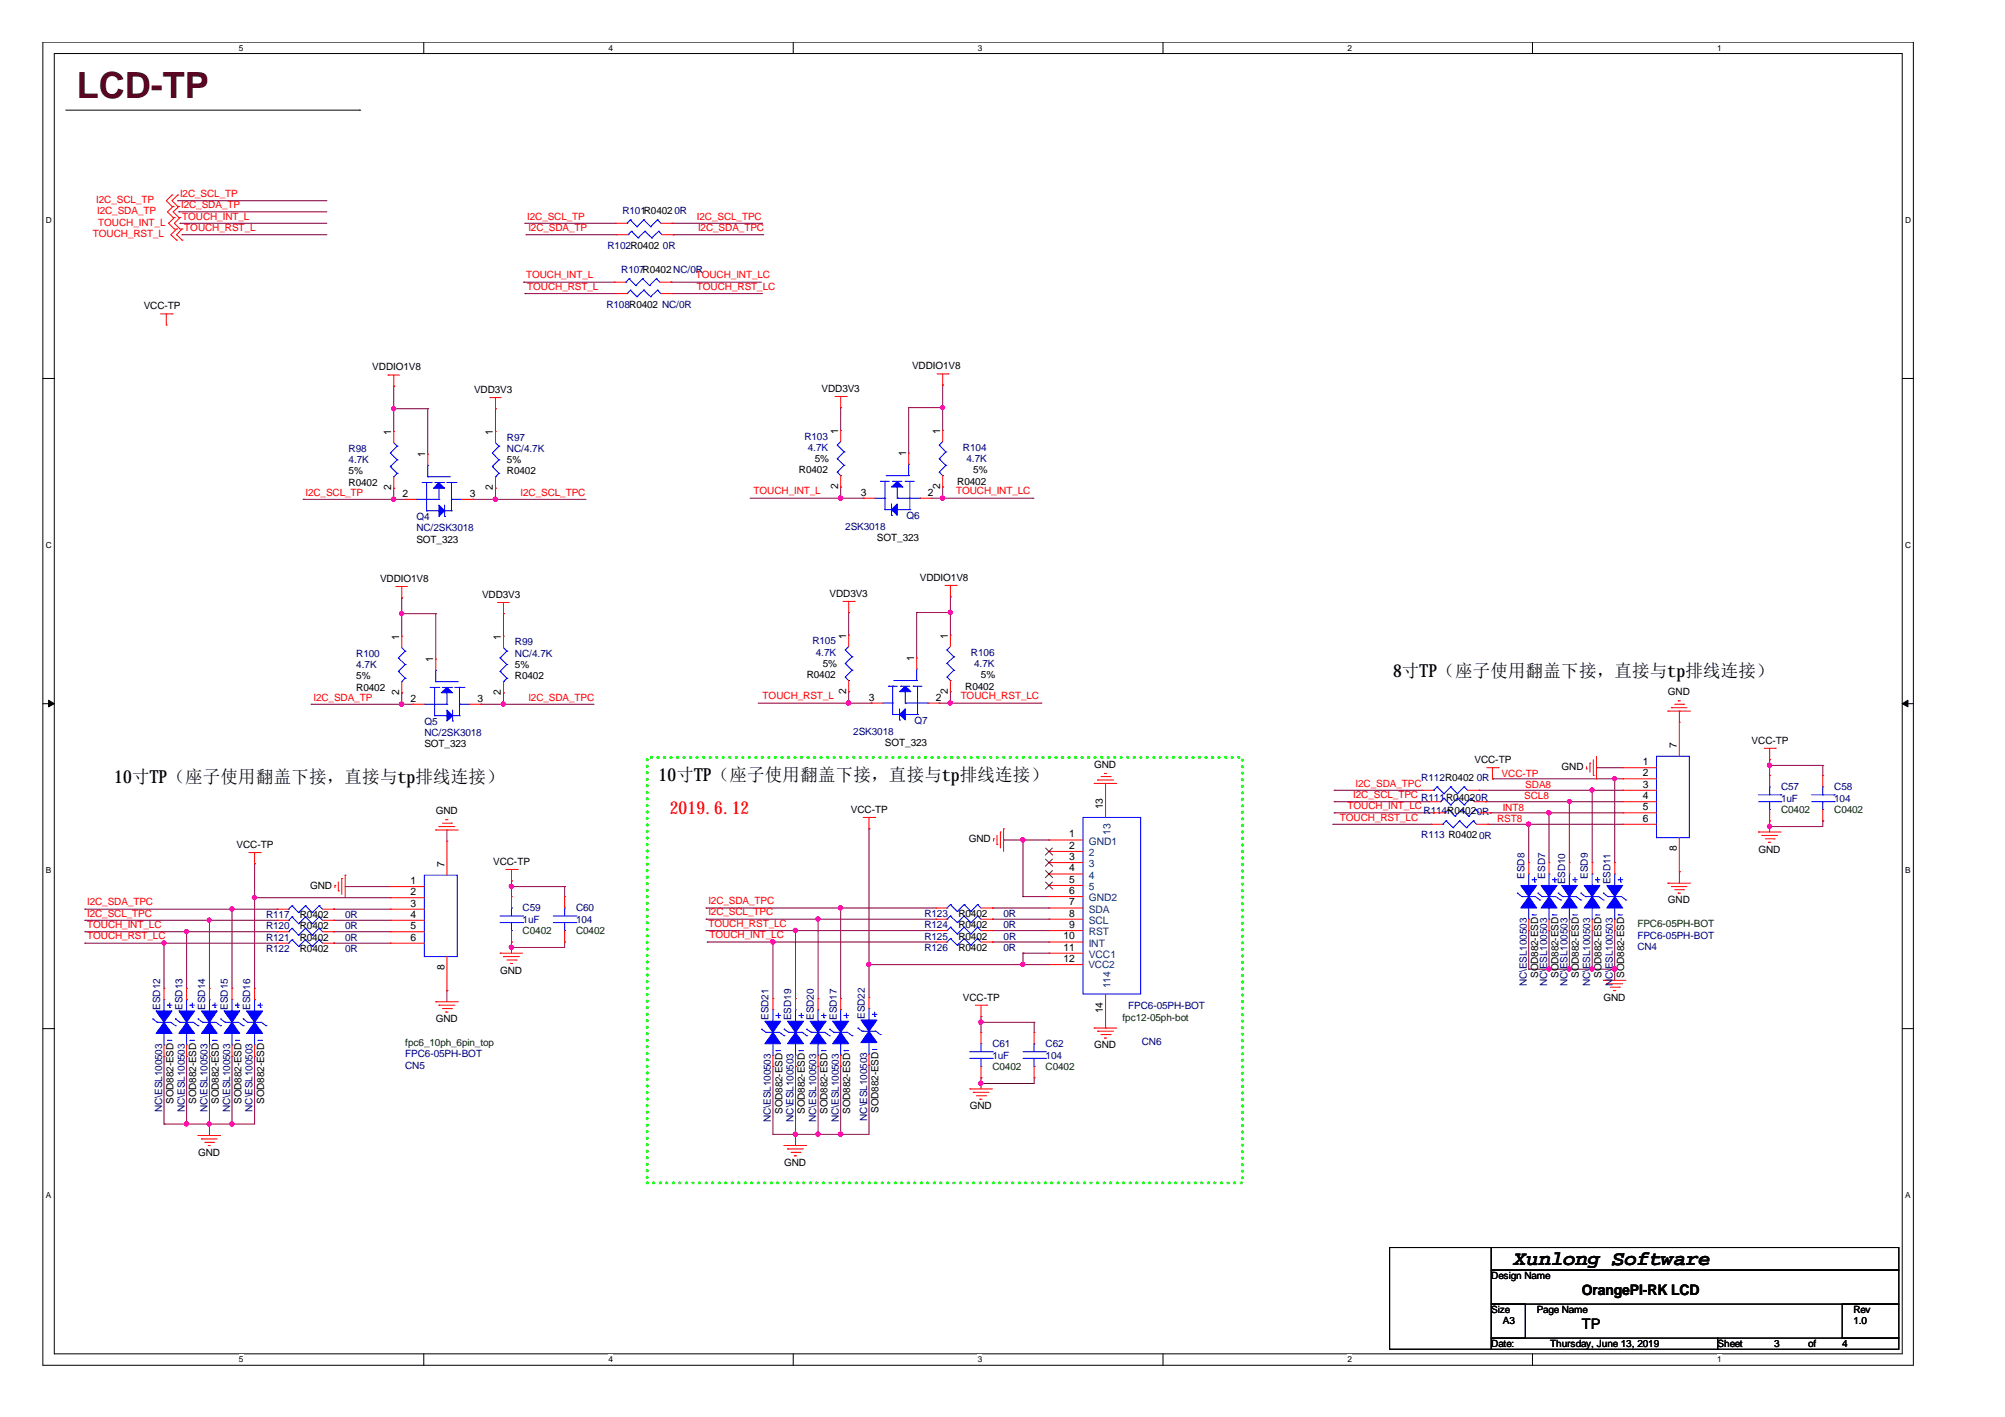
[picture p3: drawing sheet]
<svg xmlns="http://www.w3.org/2000/svg" width="297mm" height="210mm" viewBox="0 0 297 210" stroke-linecap="round" stroke-linejoin="round" font-family="sans-serif">
<defs><g id="words">
<text font-size="5.3" fill="#400000" x="11.4" y="14.5">LCD-TP</text>
<text font-size="3" x="224.3" y="187.4">Xunlong Software</text>
<g font-size="2.7">
<text x="206.4" y="100.3">8寸TP（座子使用翻盖下接，直接与tp排线连接）</text>
<text x="16.9" y="116">10寸TP（座子使用翻盖下接，直接与tp排线连接）</text>
<text x="97.6" y="115.7">10寸TP（座子使用翻盖下接，直接与tp排线连接）</text>
</g>
<text font-size="2.7" fill="#f00" x="99.2" y="120.5">2019.6.12</text>
<g font-size="2.2">
<text x="234.4" y="191.9">OrangePI-RK LCD</text>
<text x="234.4" y="196.8">TP</text>
</g>
<g font-size="1.5" fill="#f00">
<text x="26.7" y="29.2">I2C_SCL_TP</text>
<text x="13.8" y="35.1">TOUCH_RST_L</text>
<text x="14.3" y="30.1">I2C_SCL_TP</text>
<text x="14.4" y="31.8">I2C_SDA_TP</text>
<text x="14.6" y="33.4">TOUCH_INT_L</text>
<text x="26.8" y="30.8">I2C_SDA_TP</text>
<text x="27" y="32.5">TOUCH_INT_L</text>
<text x="27.3" y="34.2">TOUCH_RST_L</text>
<text x="78.1" y="32.5">I2C_SCL_TP</text>
<text x="78.3" y="34.2">I2C_SDA_TP</text>
<text x="103.3" y="32.5">I2C_SCL_TPC</text>
<text x="103.4" y="34.2">I2C_SDA_TPC</text>
<text x="77.9" y="41.2">TOUCH_INT_L</text>
<text x="103.1" y="41.2">TOUCH_INT_LC</text>
<text x="78.1" y="42.9">TOUCH_RST_L</text>
<text x="103.3" y="42.9">TOUCH_RST_LC</text>
<text x="45.3" y="73.4">I2C_SCL_TP</text>
<text x="77.1" y="73.4">I2C_SCL_TPC</text>
<text x="111.6" y="73.3">TOUCH_INT_L</text>
<text x="141.6" y="73.3">TOUCH_INT_LC</text>
<text x="46.4" y="103.8">I2C_SDA_TP</text>
<text x="78.3" y="103.8">I2C_SDA_TPC</text>
<text x="113" y="103.6">TOUCH_RST_L</text>
<text x="142.3" y="103.6">TOUCH_RST_LC</text>
<text x="199.6" y="119.9">TOUCH_INT_LC</text>
<text x="200.5" y="118.2">I2C_SCL_TPC</text>
<text x="200.8" y="116.5">I2C_SDA_TPC</text>
<text x="222.5" y="115">VCC-TP</text>
<text x="225.8" y="118.4">SCL8</text>
<text x="226" y="116.7">SDA8</text>
<text x="198.5" y="121.6">TOUCH_RST_LC</text>
<text x="221.8" y="121.8">RST8</text>
<text x="222.6" y="120.1">INT8</text>
<text x="12.9" y="134.1">I2C_SDA_TPC</text>
<text x="12.9" y="135.8">I2C_SCL_TPC</text>
<text x="12.9" y="137.5">TOUCH_INT_LC</text>
<text x="104.9" y="134">I2C_SDA_TPC</text>
<text x="104.9" y="135.6">I2C_SCL_TPC</text>
<text x="104.9" y="137.3">TOUCH_RST_LC</text>
<text x="12.9" y="139.2">TOUCH_RST_LC</text>
<text x="105.1" y="139">TOUCH_INT_LC</text>
</g>
<g font-size="1.5" fill="#000080">
<text x="92.2" y="31.8">R101R04020R</text>
<text x="90" y="36.9">R102R0402</text>
<text x="92" y="40.5">R107R0402NC/0R</text>
<text x="98.2" y="36.9">0R</text>
<text x="89.8" y="45.6">R108R0402 NC/0R</text>
<text x="75.1" y="65.3">R97</text>
<text x="119.2" y="65.1">R103</text>
<text x="51.6" y="66.9">R98</text>
<text x="51.6" y="68.6">4.7K</text>
<text x="75.1" y="66.9">NC/4.7K</text>
<text x="119.7" y="66.8">4.7K</text>
<text x="142.7" y="66.8">R104</text>
<text x="143.2" y="68.5">4.7K</text>
<text x="61.7" y="77">Q4</text>
<text x="134.3" y="76.8">Q6</text>
<text x="61.7" y="78.7">NC/2SK3018</text>
<text x="125.2" y="78.5">2SK3018</text>
<text x="76.3" y="95.6">R99</text>
<text x="120.4" y="95.4">R105</text>
<text x="52.8" y="97.3">R100</text>
<text x="52.8" y="99">4.7K</text>
<text x="76.3" y="97.3">NC/4.7K</text>
<text x="120.9" y="97.1">4.7K</text>
<text x="143.8" y="97.1">R106</text>
<text x="144.3" y="98.8">4.7K</text>
<text x="62.9" y="107.4">Q5</text>
<text x="135.5" y="107.2">Q7</text>
<text x="62.9" y="109">NC/2SK3018</text>
<text x="126.4" y="108.9">2SK3018</text>
<text x="210.6" y="118.6">R111R04020R</text>
<text x="210.6" y="115.8">R112R0402</text>
<text x="218.8" y="115.8">0R</text>
<text x="263.9" y="117.1">C57</text>
<text x="263.9" y="118.8">1uF</text>
<text x="271.7" y="117.1">C58</text>
<text x="271.7" y="118.8">104</text>
<text x="210.6" y="124.1">R113 R04020R</text>
<text x="210.9" y="120.6">R114R04020R</text>
<text x="225.8" y="130.1" transform="rotate(-90 225.8 130.1)">ESD8</text>
<text x="228.9" y="130.1" transform="rotate(-90 228.9 130.1)">ESD7</text>
<text x="231.9" y="131" transform="rotate(-90 231.9 131)">ESD10</text>
<text x="235.2" y="130.1" transform="rotate(-90 235.2 130.1)">ESD9</text>
<text x="238.6" y="131" transform="rotate(-90 238.6 131)">ESD11</text>
<text x="39.4" y="137.7">R120</text>
<text x="39.4" y="136">R117</text>
<text x="51.1" y="137.7">0R</text>
<text x="51.1" y="136">0R</text>
<text x="77.4" y="135">C59</text>
<text x="77.4" y="136.7">1uF</text>
<text x="85.3" y="135">C60</text>
<text x="85.3" y="136.7">104</text>
<text x="136.9" y="137.5">R124</text>
<text x="136.9" y="135.9">R123</text>
<text x="148.7" y="137.5">0R</text>
<text x="148.7" y="135.9">0R</text>
<text x="39.4" y="141.1">R122</text>
<text x="39.4" y="139.4">R121</text>
<text x="51.1" y="141.1">0R</text>
<text x="51.1" y="139.4">0R</text>
<text x="136.9" y="140.9">R126</text>
<text x="136.9" y="139.2">R125</text>
<text x="148.7" y="140.9">0R</text>
<text x="148.7" y="139.2">0R</text>
<text x="235.6" y="143.6" transform="rotate(-90 235.6 143.6)">ESL100503</text>
<text x="238.9" y="143.6" transform="rotate(-90 238.9 143.6)">ESL100503</text>
<text x="242.6" y="140.7">CN4</text>
<text x="242.6" y="139">FPC6-05PH-BOT</text>
<text x="23.7" y="149.6" transform="rotate(-90 23.7 149.6)">ESD12</text>
<text x="27.1" y="149.6" transform="rotate(-90 27.1 149.6)">ESD13</text>
<text x="30.4" y="149.6" transform="rotate(-90 30.4 149.6)">ESD14</text>
<text x="33.7" y="149.6" transform="rotate(-90 33.7 149.6)">ESD15</text>
<text x="37.1" y="149.6" transform="rotate(-90 37.1 149.6)">ESD16</text>
<text x="167.1" y="149.5">FPC6-05PH-BOT</text>
<text x="226.2" y="146.1" transform="rotate(-90 226.2 146.1)">NC\ESL100503</text>
<text x="229.2" y="146.1" transform="rotate(-90 229.2 146.1)">NC\ESL100503</text>
<text x="232.2" y="146.1" transform="rotate(-90 232.2 146.1)">NC\ESL100503</text>
<text x="235.6" y="146.1" transform="rotate(-90 235.6 146.1)">NC\</text>
<text x="238.9" y="146.1" transform="rotate(-90 238.9 146.1)">NC\</text>
<text x="113.9" y="151.1" transform="rotate(-90 113.9 151.1)">ESD21</text>
<text x="117.2" y="151.1" transform="rotate(-90 117.2 151.1)">ESD19</text>
<text x="120.6" y="151.1" transform="rotate(-90 120.6 151.1)">ESD20</text>
<text x="124" y="151.1" transform="rotate(-90 124 151.1)">ESD17</text>
<text x="128.1" y="150.9" transform="rotate(-90 128.1 150.9)">ESD22</text>
<text x="147" y="155.1">C61</text>
<text x="154.9" y="155.1">C62</text>
<text x="169.2" y="154.8">CN6</text>
<text x="60" y="158.3">CN5</text>
<text x="60" y="156.6">FPC6-05PH-BOT</text>
<text x="147" y="156.8">1uF</text>
<text x="154.9" y="156.8">104</text>
<text x="24" y="164.7" transform="rotate(-90 24 164.7)">NC\ESL100503</text>
<text x="27.4" y="164.7" transform="rotate(-90 27.4 164.7)">NC\ESL100503</text>
<text x="30.7" y="164.7" transform="rotate(-90 30.7 164.7)">NC\ESL100503</text>
<text x="34.1" y="164.7" transform="rotate(-90 34.1 164.7)">NC\ESL100503</text>
<text x="37.4" y="164.7" transform="rotate(-90 37.4 164.7)">NC\ESL100503</text>
<text x="114.2" y="166.2" transform="rotate(-90 114.2 166.2)">NC\ESL100503</text>
<text x="117.6" y="166.2" transform="rotate(-90 117.6 166.2)">NC\ESL100503</text>
<text x="120.9" y="166.2" transform="rotate(-90 120.9 166.2)">NC\ESL100503</text>
<text x="124.3" y="166.2" transform="rotate(-90 124.3 166.2)">NC\ESL100503</text>
<text x="128.5" y="166" transform="rotate(-90 128.5 166)">NC\ESL100503</text>
</g>
<g font-size="1.5">
<text x="21.3" y="45.8">VCC-TP</text>
<text x="55.2" y="54.9">VDDIO1V8</text>
<text x="70.2" y="58.2">VDD3V3</text>
<text x="121.7" y="58.1">VDD3V3</text>
<text x="135.1" y="54.7">VDDIO1V8</text>
<text x="58" y="64.4" transform="rotate(-90 58 64.4)">1</text>
<text x="73" y="64.4" transform="rotate(-90 73 64.4)">1</text>
<text x="124.2" y="64.2" transform="rotate(-90 124.2 64.2)">1</text>
<text x="139.3" y="64.2" transform="rotate(-90 139.3 64.2)">1</text>
<text x="51.6" y="72">R0402</text>
<text x="51.6" y="70.3">5%</text>
<text x="63" y="67.7" transform="rotate(-90 63 67.7)">1</text>
<text x="75.1" y="70.3">R0402</text>
<text x="75.1" y="68.6">5%</text>
<text x="118.4" y="70.1">R0402</text>
<text x="120.7" y="68.5">5%</text>
<text x="134.2" y="67.6" transform="rotate(-90 134.2 67.6)">1</text>
<text x="141.8" y="71.8">R0402</text>
<text x="144.2" y="70.1">5%</text>
<text x="58" y="72.7" transform="rotate(-90 58 72.7)">2</text>
<text x="59.6" y="73.6">2</text>
<text x="69.6" y="73.6">3</text>
<text x="73" y="72.7" transform="rotate(-90 73 72.7)">2</text>
<text x="124.2" y="72.5" transform="rotate(-90 124.2 72.5)">2</text>
<text x="127.6" y="73.4">3</text>
<text x="137.5" y="73.4">2</text>
<text x="139.3" y="72.5" transform="rotate(-90 139.3 72.5)">2</text>
<text x="61.7" y="80.4">SOT_323</text>
<text x="129.9" y="80.2">SOT_323</text>
<text x="56.3" y="86.2">VDDIO1V8</text>
<text x="71.4" y="88.6">VDD3V3</text>
<text x="122.9" y="88.4">VDD3V3</text>
<text x="136.3" y="86.1">VDDIO1V8</text>
<text x="59.1" y="94.8" transform="rotate(-90 59.1 94.8)">1</text>
<text x="74.2" y="94.8" transform="rotate(-90 74.2 94.8)">1</text>
<text x="125.3" y="94.6" transform="rotate(-90 125.3 94.6)">1</text>
<text x="140.4" y="94.6" transform="rotate(-90 140.4 94.6)">1</text>
<text x="52.8" y="100.6">5%</text>
<text x="64.2" y="98.1" transform="rotate(-90 64.2 98.1)">1</text>
<text x="76.3" y="100.6">R0402</text>
<text x="76.3" y="99">5%</text>
<text x="119.5" y="100.5">R0402</text>
<text x="121.9" y="98.8">5%</text>
<text x="135.4" y="97.9" transform="rotate(-90 135.4 97.9)">1</text>
<text x="145.3" y="100.5">5%</text>
<text x="52.8" y="102.3">R0402</text>
<text x="59.1" y="103" transform="rotate(-90 59.1 103)">2</text>
<text x="60.8" y="103.9">2</text>
<text x="70.7" y="103.9">3</text>
<text x="74.2" y="103" transform="rotate(-90 74.2 103)">2</text>
<text x="125.3" y="102.8" transform="rotate(-90 125.3 102.8)">2</text>
<text x="128.7" y="103.8">3</text>
<text x="138.6" y="103.8">2</text>
<text x="140.4" y="102.8" transform="rotate(-90 140.4 102.8)">2</text>
<text x="143" y="102.2">R0402</text>
<text x="247.1" y="103">GND</text>
<text x="62.9" y="110.7">SOT_323</text>
<text x="131.1" y="110.5">SOT_323</text>
<text x="162.1" y="113.7">GND</text>
<text x="218.4" y="113">VCC-TP</text>
<text x="243.4" y="113.3">1</text>
<text x="248.4" y="110.8" transform="rotate(-90 248.4 110.8)">7</text>
<text x="259.5" y="110.2">VCC-TP</text>
<text x="163.4" y="119.9" transform="rotate(-90 163.4 119.9)">13</text>
<text x="231.4" y="114.1">GND</text>
<text x="243.4" y="115">2</text>
<text x="243.4" y="116.7">3</text>
<text x="243.4" y="118.4">4</text>
<text x="35.1" y="125.6">VCC-TP</text>
<text x="64.6" y="120.6">GND</text>
<text x="126.1" y="120.4">VCC-TP</text>
<text x="143.5" y="124.8">GND</text>
<text x="158.4" y="124.1">1</text>
<text x="158.4" y="125.7">2</text>
<text x="243.4" y="120">5</text>
<text x="243.4" y="121.7">6</text>
<text x="45.9" y="131.7">GND</text>
<text x="60.8" y="131">1</text>
<text x="65.8" y="128.5" transform="rotate(-90 65.8 128.5)">7</text>
<text x="73.1" y="128.2">VCC-TP</text>
<text x="158.4" y="127.4">3</text>
<text x="158.4" y="129.1">4</text>
<text x="158.4" y="130.8">5</text>
<text x="248.4" y="126.1" transform="rotate(-90 248.4 126.1)">8</text>
<text x="260.5" y="126.3">GND</text>
<text x="44.4" y="137.7">R0402</text>
<text x="44.4" y="136">R0402</text>
<text x="60.8" y="132.6">2</text>
<text x="60.8" y="134.3">3</text>
<text x="60.8" y="135.9">4</text>
<text x="60.8" y="137.6">5</text>
<text x="142" y="137.5">R0402</text>
<text x="142" y="135.9">R0402</text>
<text x="158.4" y="132.4">6</text>
<text x="158.4" y="134.1">7</text>
<text x="158.4" y="135.8">8</text>
<text x="158.4" y="137.5">9</text>
<text x="247.1" y="133.8">GND</text>
<text x="44.4" y="141.1">R0402</text>
<text x="44.4" y="139.4">R0402</text>
<text x="60.8" y="139.3">6</text>
<text x="65.8" y="143.7" transform="rotate(-90 65.8 143.7)">8</text>
<text x="142" y="140.9">R0402</text>
<text x="142" y="139.2">R0402</text>
<text x="157.6" y="139.2">10</text>
<text x="157.6" y="140.8">11</text>
<text x="157.6" y="142.5">12</text>
<text x="74.1" y="144.2">GND</text>
<text x="142.7" y="148.3">VCC-TP</text>
<text x="227.9" y="144.9" transform="rotate(-90 227.9 144.9)">SOD882-ESD</text>
<text x="230.9" y="144.9" transform="rotate(-90 230.9 144.9)">SOD882-ESD</text>
<text x="233.9" y="144.9" transform="rotate(-90 233.9 144.9)">SOD882-ESD</text>
<text x="237.3" y="144.9" transform="rotate(-90 237.3 144.9)">SOD882-ESD</text>
<text x="237.5" y="148.3">GND</text>
<text x="240.6" y="144.9" transform="rotate(-90 240.6 144.9)">SOD882-ESD</text>
<text x="64.6" y="151.4">GND</text>
<text x="162.1" y="155.3">GND</text>
<text x="163.4" y="150.1" transform="rotate(-90 163.4 150.1)">14</text>
<text x="25.7" y="163.5" transform="rotate(-90 25.7 163.5)">SOD882-ESD</text>
<text x="29" y="163.5" transform="rotate(-90 29 163.5)">SOD882-ESD</text>
<text x="32.4" y="163.5" transform="rotate(-90 32.4 163.5)">SOD882-ESD</text>
<text x="35.8" y="163.5" transform="rotate(-90 35.8 163.5)">SOD882-ESD</text>
<text x="39.1" y="163.5" transform="rotate(-90 39.1 163.5)">SOD882-ESD</text>
<text x="115.9" y="165" transform="rotate(-90 115.9 165)">SOD882-ESD</text>
<text x="119.3" y="165" transform="rotate(-90 119.3 165)">SOD882-ESD</text>
<text x="122.6" y="165" transform="rotate(-90 122.6 165)">SOD882-ESD</text>
<text x="125.9" y="165" transform="rotate(-90 125.9 165)">SOD882-ESD</text>
<text x="130.1" y="164.9" transform="rotate(-90 130.1 164.9)">SOD882-ESD</text>
<text x="143.7" y="164.4">GND</text>
<text x="29.3" y="171.2">GND</text>
<text x="116.2" y="172.7">GND</text>
<text x="220.9" y="189.5">Design Name</text>
<text x="220.9" y="194.5">Size</text>
<text x="222.6" y="196.2">A3</text>
<text x="227.7" y="194.5">Page Name</text>
<text x="274.6" y="196.2">1.0</text>
<text x="274.6" y="194.5">Rev</text>
<text x="220.9" y="199.6">Date:</text>
<text x="229.7" y="199.6">Thursday, June 13, 2019</text>
<text x="254.5" y="199.6">Sheet</text>
<text x="262.8" y="199.6">3</text>
<text x="267.9" y="199.6">of</text>
<text x="272.9" y="199.6">4</text>
</g>
<g font-size="1.5" fill="#004080">
<text x="161.3" y="125.2">GND1</text>
<text x="164.5" y="123.6" transform="rotate(-90 164.5 123.6)">13</text>
<text x="161.3" y="126.8">2</text>
<text x="161.3" y="128.5">3</text>
<text x="161.3" y="130.2">4</text>
<text x="161.3" y="131.9">5</text>
<text x="161.3" y="133.5">GND2</text>
<text x="161.3" y="135.2">SDA</text>
<text x="161.3" y="136.9">SCL</text>
<text x="161.2" y="143.4">VCC2</text>
<text x="161.3" y="138.6">RST</text>
<text x="161.3" y="140.3">INT</text>
<text x="161.3" y="141.9">VCC1</text>
<text x="164.5" y="146.4" transform="rotate(-90 164.5 146.4)">114</text>
</g>
<g font-size="1.5" fill="#004000">
<text x="263.9" y="120.4">C0402</text>
<text x="271.7" y="120.4">C0402</text>
<text x="242.6" y="137.3">FPC6-05PH-BOT</text>
<text x="77.4" y="138.4">C0402</text>
<text x="85.3" y="138.4">C0402</text>
<text x="60" y="155">fpc6_10ph_6pin_top</text>
<text x="166.3" y="151.3">fpc12-05ph-bot</text>
<text x="147" y="158.5">C0402</text>
<text x="154.9" y="158.5">C0402</text>
</g>
<g font-size="1.2">
<text x="35.4" y="7.5">5</text>
<text x="90.1" y="7.5">4</text>
<text x="144.9" y="7.5">3</text>
<text x="199.6" y="7.5">2</text>
<text x="254.4" y="7.5">1</text>
<text x="6.8" y="33.1">D</text>
<text x="282.2" y="33.1">D</text>
<text x="6.8" y="81.2">C</text>
<text x="282.2" y="81.2">C</text>
<text x="6.8" y="129.4">B</text>
<text x="282.2" y="129.4">B</text>
<text x="6.8" y="177.5">A</text>
<text x="282.2" y="177.5">A</text>
<text x="35.4" y="201.8">5</text>
<text x="90.1" y="201.8">4</text>
<text x="144.9" y="201.8">3</text>
<text x="199.6" y="201.8">2</text>
<text x="254.4" y="201.8">1</text>
</g>
</g></defs>
<path d="M6.3 6.2h277.2v196h-277.2zM8 7.9h273.8v192.6h-273.8z" fill="none" stroke="#000" stroke-width=".15"/>
<g fill="#fff">
<path d="M35.4 6.4h.6v1.4h-.6z"/>
<path d="M35.4 200.7h.6v1.4h-.6z"/>
</g>
<path d="M62.8 6.2v1.7M62.8 200.5v1.7" fill="none" stroke="#000" stroke-width=".15"/>
<g fill="#fff">
<path d="M90.1 6.4h.7v1.4h-.7z"/>
<path d="M90.1 200.7h.7v1.4h-.7z"/>
</g>
<path d="M117.5 6.2v1.7M117.5 200.5v1.7" fill="none" stroke="#000" stroke-width=".15"/>
<g fill="#fff">
<path d="M144.9 6.4h.6v1.4h-.6z"/>
<path d="M144.9 200.7h.6v1.4h-.6z"/>
</g>
<path d="M172.3 6.2v1.7M172.3 200.5v1.7" fill="none" stroke="#000" stroke-width=".15"/>
<g fill="#fff">
<path d="M199.6 6.4h.7v1.4h-.7z"/>
<path d="M199.6 200.7h.7v1.4h-.7z"/>
</g>
<path d="M227 6.2v1.7M227 200.5v1.7" fill="none" stroke="#000" stroke-width=".15"/>
<g fill="#fff">
<path d="M254.4 6.4h.6v1.4h-.6z"/>
<path d="M254.4 200.7h.6v1.4h-.6z"/>
<path d="M6.8 31.9h.8v1.4h-.8z"/>
<path d="M282.2 31.9h.9v1.4h-.9z"/>
<path d="M6.8 80.1h.8v1.4h-.8z"/>
<path d="M282.2 80.1h.9v1.4h-.9z"/>
</g>
<path d="M6.3 56.1h1.7M281.8 56.1h1.7" fill="none" stroke="#000" stroke-width=".15"/>
<g fill="#fff">
<path d="M6.8 128.2h.7v1.4h-.7z"/>
<path d="M282.2 128.2h.8v1.4h-.8z"/>
</g>
<path d="M6.3 104.2h1.7M281.8 104.2h1.7" fill="none" stroke="#000" stroke-width=".15"/>
<g fill="#000" stroke="#000" stroke-width=".15">
<path d="M7.2 103.7l.8 .5-.8 .5z" fill-rule="evenodd"/>
<path d="M281.8 104.2l.9-.5v1z" fill-rule="evenodd"/>
</g>
<g fill="#fff">
<path d="M6.8 176.4h.7v1.4h-.7z"/>
<path d="M282.2 176.4h.8v1.4h-.8z"/>
</g>
<path d="M9.7 16.3h43.6M53.3 16.3h.1M6.3 152.4h1.7M281.8 152.4h1.7M205.9 184.8h15v15.1h-15zM220.9 184.8h60.4v3.3h-60.4zM220.9 188.1h60.4v5.1h-60.4zM220.9 193.2h5.1v5h-5.1zM220.9 198.2h33.6v1.7h-33.6zM254.5 198.2h26.8v1.7h-26.8zM272.9 193.2h8.4v5h-8.4z" fill="none" stroke="#000" stroke-width=".15"/>
<path d="M95.9 112.2h88.2v63h-88.2z" fill="none" stroke="#0f0" stroke-width=".47" stroke-dasharray="0 .9"/>
<g fill="none" stroke="#800040" stroke-width=".15">
<path d="M26.3 29.7h.1M26.3 29.7h22.1M26.5 31.4h.1M26.5 31.4h21.9M26.7 33.1h.1M26.7 33.1h21.7M27 34.8h.1M27 34.8h21.4M77.8 33.1h.1M77.8 33.1h13.4M77.9 34.8h.1M77.9 34.8h13.5"/>
<path d="M99.6 33.1h.1M99.6 33.1h13.4M99.7 34.8h.1M99.7 34.8h13.5M58.3 57.2h.1M58.3 57.2v6.7M77.6 41.8h.1M77.6 41.8h13.4M77.8 43.5h.1M77.8 43.5h13.4M99.4 41.8h.1M99.4 41.8h13.4"/>
<path d="M99.6 43.5h.1M99.6 43.5h13.4M139.7 57h.1M139.7 57v6.8M44.9 74h.1M44.9 74h15.1M58.3 72.3h.1M58.3 74h.1M58.3 60.6h.1M58.3 72.3v1.7M58.3 60.6h5.1M63.4 60.6h.1"/>
<path d="M63.4 60.6v6.7M70.1 74h.1M70.1 74h16.7M73.4 74h.1M73.4 60.6h.1M73.4 72.3h.1M73.4 60.6v3.3M73.4 72.3v1.7M111.1 73.8h16.8M124.5 73.8h.1M124.5 60.4h.1M124.5 72.2h.1"/>
<path d="M124.5 60.4v3.4M124.5 72.2v1.6M127.9 73.8h.1M134.6 60.4h.1M134.6 60.4v6.7M134.6 60.4h5.1M138 73.8h15M139.7 72.2h.1M139.7 73.8h.1M139.7 60.4h.1M139.7 72.2v1.6M153 73.8h.1"/>
<path d="M59.5 88.6h.1M59.5 90.9h.1M59.5 88.6v5.6M59.5 90.9h5.1M64.6 90.9h.1M64.6 90.9v6.7M74.6 90.9h.1M74.6 90.9v3.3M125.7 90.7h.1M125.7 90.7v3.4M135.8 90.7h.1M135.8 90.7v6.8"/>
<path d="M135.8 90.7h5M140.8 88.4h.1M140.8 90.7h.1M140.8 88.4v5.7M46.1 104.3h.1M46.1 104.3h15.1M59.5 102.6h.1M59.5 104.3h.1M59.5 102.6v1.7M71.2 104.3h.1M71.2 104.3h16.8M74.6 104.3h.1"/>
<path d="M74.6 102.6h.1M74.6 102.6v1.7M112.3 104.2h16.8M125.7 104.2h.1M125.7 102.5h.1M125.7 102.5v1.7M129.1 104.2h.1M139.1 104.2h15.1M140.8 102.5h.1M140.8 104.2h.1M140.8 102.5v1.7M154.2 104.2h.1"/>
<path d="M197.7 117.1h.1M197.7 118.8h.1M197.7 117.1h13M197.7 118.8h14M219.1 117.1h.1M219.1 117.1h21.3M220.1 118.8h.1M220.1 118.8h20.3M221.1 115.4h.1M221.1 115.4h19.3M232.5 118.8h.1M232.5 118.8v9"/>
<path d="M235.9 117.1h.1M235.9 117.1v10.7M236.5 113.7h.1M236.5 113.7h3.9M239.2 115.4h.1M239.2 115.4v12.4M248.8 105.3h.1M248.8 105.3v1.7M262.2 112.5h.1M262.2 113.4h.1M262.2 112.5v2.4M262.2 113.4h7.8"/>
<path d="M270 113.4h.1M270 113.4v1.5M12.6 134.7h.1M12.6 136.3h.1M12.6 138h.1M12.6 139.7h.1M12.6 134.7h28.5M12.6 136.3h28.5M12.6 138h28.5M12.6 139.7h28.5M24.3 139.7h.1M24.3 139.7v6.7"/>
<path d="M27.6 138h.1M27.6 138v8.4M31 136.3h.1M31 136.3v10.1M34.4 134.7h.1M34.4 134.7v11.7M37.7 127.9h.1M37.7 133h.1M37.7 127.9v18.5M37.7 133h20.1M49.4 134.7h.1M49.4 136.3h.1"/>
<path d="M49.4 138h.1M49.4 139.7h.1M49.4 134.7h8.4M49.4 136.3h8.4M49.4 138h8.4M49.4 139.7h8.4M51.1 131.3h.1M51.1 131.3h6.7M66.2 123h.1M66.2 123v1.6M75.8 130.5h.1M75.8 131.3h.1"/>
<path d="M75.8 139.5h.1M75.8 130.5v2.3M75.8 139.5v1.7M75.8 131.3h7.9M83.7 131.3h.1M83.7 139.5h.1M83.7 131.3v1.5M83.7 139.5v.8h-7.9M104.6 134.5h.1M104.6 136.2h.1M104.6 137.9h.1M104.6 134.5h34"/>
<path d="M104.6 136.2h34M104.6 137.9h34M104.8 139.5h.1M104.8 139.5h33.8M114.5 139.5h.1M114.5 139.5v8.4M117.9 137.9h.1M117.9 137.9v10M121.2 136.2h.1M121.2 136.2v11.7M124.5 134.5h.1M124.5 134.5v13.4"/>
<path d="M128.7 122.8h.1M128.7 122.8v25M147 134.5h.1M147 136.2h.1M147 137.9h.1M147 139.5h.1M147 134.5h8.4M147 136.2h8.4M147 137.9h8.4M147 139.5h8.4M148.7 124.4h.1M148.7 124.4h6.7"/>
<path d="M151.6 124.4h.1M151.6 132.8h.1M151.6 124.4v8.4M151.6 132.8h3.8M197.5 122.1h.1M197.5 122.1h14.5M197.7 120.4h.1M197.7 120.4h14.7M220.4 122.1h.1M220.4 122.1h20M220.8 120.4h.1M220.8 120.4h19.6"/>
<path d="M226.5 122.1h.1M226.5 137.9h.1M226.5 122.1v5.7M226.5 137.9v5.7M229.5 120.4h.1M229.5 137.9h.1M229.5 120.4v7.4M229.5 137.9v5.7M232.5 137.9h.1M232.5 137.9v5.7M235.9 137.9h.1M235.9 137.9v5.7"/>
<path d="M239.2 137.9h.1M239.2 137.9v7.3M248.8 129.1h.1M248.8 129.1v1.7M262.2 121.6h.1M262.2 122.4h.1M262.2 121.6v1.6M270 121.6h.1M270 121.6v.8h-7.8M24.3 156.5h.1M24.3 156.5v10M27.6 156.5h.1"/>
<path d="M27.6 156.5v10M31 156.5h.1M31 156.5v11.7M34.4 156.5h.1M34.4 156.5v10M37.7 156.5h.1M37.7 156.5v10h-13.4M66.2 146.7h.1M66.2 146.7v1.7M75.8 140.3h.1M114.5 158h.1M114.5 158v10"/>
<path d="M117.9 158h.1M117.9 158v11.7M121.2 158h.1M121.2 158v10M124.5 158h.1M124.5 158v10M128.7 142.9h.1M128.7 157.8h.1M128.7 157.8v10.2h-14.2M128.7 142.9h26.7M145.3 150.6h.1M145.3 151.4h.1"/>
<path d="M145.3 159.7h.1M145.3 150.6v2.3M145.3 159.7v1.6M145.3 151.4h7.9M151.6 141.2h.1M151.6 142.9h.1M151.6 141.2h3.8M151.6 141.2v1.7M153.2 151.4h.1M153.2 159.7h.1M153.2 151.4v1.5M153.2 159.7v.8h-7.9"/>
<path d="M226.5 143.6h.1M226.5 143.6h12.7M229.5 143.6h.1M232.5 143.6h.1M235.9 143.6h.1M239.2 143.6h.1M24.3 166.5h.1M27.6 166.5h.1M31 166.5h.1M34.4 166.5h.1M114.5 168h.1M117.9 168h.1"/>
<path d="M121.2 168h.1M124.5 168h.1M145.3 160.5h.1"/>
</g>
<g fill="#f0f" stroke="#f0f" stroke-width=".15">
<circle cx="58.3" cy="73.9" r=".32"/>
<circle cx="73.4" cy="73.9" r=".32"/>
<circle cx="58.3" cy="60.5" r=".31"/>
<circle cx="59.5" cy="104.3" r=".32"/>
<circle cx="74.6" cy="104.3" r=".32"/>
<circle cx="59.5" cy="90.9" r=".32"/>
<circle cx="139.6" cy="60.4" r=".31"/>
<circle cx="139.6" cy="73.8" r=".32"/>
<circle cx="124.5" cy="73.8" r=".32"/>
<circle cx="140.8" cy="104.1" r=".32"/>
<circle cx="125.7" cy="104.1" r=".32"/>
<circle cx="140.8" cy="90.7" r=".32"/>
<circle cx="239.2" cy="143.5" r=".32"/>
<circle cx="235.9" cy="143.5" r=".32"/>
<circle cx="232.5" cy="143.5" r=".31"/>
<circle cx="229.5" cy="143.5" r=".32"/>
<circle cx="235.9" cy="117" r=".32"/>
<circle cx="262.1" cy="113.4" r=".32"/>
<circle cx="262.1" cy="122.4" r=".32"/>
<circle cx="239.2" cy="115.3" r=".32"/>
<circle cx="232.5" cy="118.7" r=".3"/>
<circle cx="226.5" cy="122.1" r=".32"/>
<circle cx="229.5" cy="120.4" r=".32"/>
<circle cx="75.8" cy="131.3" r=".31"/>
<circle cx="75.8" cy="140.3" r=".32"/>
<circle cx="37.7" cy="133" r=".32"/>
<circle cx="34.4" cy="134.6" r=".32"/>
<circle cx="31" cy="136.3" r=".31"/>
<circle cx="27.6" cy="138" r=".32"/>
<circle cx="24.3" cy="139.7" r=".31"/>
<circle cx="31" cy="166.5" r=".31"/>
<circle cx="34.4" cy="166.5" r=".32"/>
<circle cx="27.6" cy="166.5" r=".32"/>
<circle cx="124.5" cy="134.5" r=".32"/>
<circle cx="121.2" cy="136.1" r=".32"/>
<circle cx="117.8" cy="137.8" r=".32"/>
<circle cx="114.5" cy="139.5" r=".32"/>
<circle cx="151.5" cy="142.9" r=".32"/>
<circle cx="128.7" cy="142.9" r=".32"/>
<circle cx="117.8" cy="168" r=".32"/>
<circle cx="124.5" cy="168" r=".32"/>
<circle cx="121.2" cy="168" r=".32"/>
<circle cx="151.5" cy="124.4" r=".32"/>
<circle cx="145.3" cy="151.4" r=".32"/>
<circle cx="145.3" cy="160.5" r=".32"/>
</g>
<g fill="none" stroke="#f00" stroke-width=".15">
<path d="M25.5 30.6h.1M25.5 28.9h.1M25.5 28.9l-.9 .8 .9 .9M25.7 32.2h.1M25.7 30.6h.1M25.7 30.6l-.9 .8 .9 .8M25.8 33.9h.1M25.8 32.2h.1M25.8 32.2l-.8 .9 .8 .8M26.2 35.6h.1M26.2 33.9h.1M26.2 33.9l-.9 .9 .9 .8"/>
<path d="M26.3 30.6h.1M26.3 28.9h.1M26.3 28.9l-.8 .8 .8 .9M26.5 32.2h.1M26.5 30.6h.1M26.5 30.6l-.8 .8 .8 .8M26.7 33.9h.1M26.7 32.2h.1M26.7 32.2l-.9 .9 .9 .8M27 35.6h.1M27 33.9h.1M27 33.9l-.8 .9 .8 .8"/>
<path d="M91.2 33.1h.1M91.2 33.1h1.7M91.4 34.8h.1M91.4 34.8h1.6M97.9 33.1h1.7M98.1 34.8h1.6M99.6 33.1h.1M99.7 34.8h.1M23.8 46.5h1.7M24.6 48.1h.1M24.6 46.5v1.6M25.5 46.5h.1"/>
<path d="M57.5 55.6h.1M57.5 55.6h1.7M58.3 57.2h.1M58.3 55.6v1.6M72.6 58.9h.1M72.6 58.9h1.7M73.4 58.9v1.7M91 41.8h.1M91 41.8h1.7M91.2 43.5h.1M91.2 43.5h1.7M97.7 41.8h1.7"/>
<path d="M97.9 43.5h1.7M99.4 41.8h.1M99.6 43.5h.1M123.7 58.7h1.7M124.5 58.7v1.7M125.4 58.7h.1M138.8 55.4h1.7M139.7 57h.1M139.7 55.4v1.6M140.5 55.4h.1M58.3 63.9h.1M58.3 72.3h.1"/>
<path d="M58.3 63.9v1.7M58.3 70.6v1.7M60 74h.1M60 74h1.7M63.4 67.3h.1M63.4 67.3v1.6M68.4 74h1.7M70.1 74h.1M73.4 60.6h.1M73.4 63.9h.1M73.4 72.3h.1M73.4 63.9v1.7"/>
<path d="M73.4 70.6v1.7M124.5 60.4h.1M124.5 63.8h.1M124.5 72.2h.1M124.5 63.8v1.6M124.5 70.5v1.7M127.9 73.8h.1M127.9 73.8h1.7M134.6 67.1h.1M134.6 67.1v1.7M136.3 73.8h1.7M138 73.8h.1"/>
<path d="M139.7 63.8h.1M139.7 72.2h.1M139.7 63.8v1.6M139.7 70.5v1.7M58.7 86.9h.1M58.7 86.9h1.7M59.5 88.6h.1M59.5 94.2h.1M59.5 86.9v1.7M59.5 94.2v1.7M64.6 97.6h.1M64.6 97.6v1.7"/>
<path d="M73.7 89.3h.1M73.7 89.3h1.7M74.6 90.9h.1M74.6 94.2h.1M74.6 89.3v1.6M74.6 94.2v1.7M124.9 89.1h1.7M125.7 90.7h.1M125.7 94.1h.1M125.7 89.1v1.6M125.7 94.1v1.7M126.6 89.1h.1"/>
<path d="M135.8 97.5h.1M135.8 97.5v1.6M140 86.7h1.6M140.8 88.4h.1M140.8 94.1h.1M140.8 86.7v1.7M140.8 94.1v1.7M141.6 86.7h.1M59.5 102.6h.1M59.5 101v1.6M61.2 104.3h.1M61.2 104.3h1.7"/>
<path d="M69.6 104.3h1.6M71.2 104.3h.1M74.6 102.6h.1M74.6 101v1.6M125.7 102.5h.1M125.7 100.8v1.7M129.1 104.2h.1M129.1 104.2h1.7M137.5 104.2h1.6M139.1 104.2h.1M140.8 102.5h.1M140.8 100.8v1.7"/>
<path d="M162.1 116h.1M162.1 116h3.3M162.6 115.5h.1M162.6 115.5h2.4M163.1 115h1.4M163.6 114.6h.1M163.6 114.6h.4M163.8 116h.1M163.8 116v5.1M164.5 115h.1M210.7 117.1h.1M210.7 117.1h1.7"/>
<path d="M211.7 118.8h.1M211.7 118.8h1.7M217.4 117.1h1.7M218.4 118.8h1.7M219.1 117.1h.1M220.1 118.8h.1M220.3 113.7h1.7M221.1 115.4h.1M221.1 113.7v1.7M222 113.7h.1M235 113.9h.1M235 113.6v.3"/>
<path d="M235.5 113h.1M235.5 113v1.4M236.1 114.9h.1M236.1 112.5v2.4M236.5 115.4h.1M236.5 112v3.4M240.4 113.7h.1M240.4 115.4h.1M240.4 117.1h.1M240.4 118.8h.1M240.4 113.7h5M240.4 118.8h5"/>
<path d="M240.4 115.4h5M240.4 117.1h5M247.1 105.3h.1M247.1 105.3h3.3M247.6 104.8h.1M247.6 104.8h2.3M248.1 104.3h1.3M248.6 103.8h.1M248.6 103.8h.4M248.8 107h.1M248.8 107v5M249.4 104.3h.1"/>
<path d="M261.4 110.8h1.6M262.2 112.5h.1M262.2 114.9h.1M262.2 110.8v1.7M262.2 114.9v1.7M262.2 119.9v1.7M263 110.8h.1M270 114.9h.1M270 114.9v1.7M270 119.9v1.7M36.9 126.3h1.7M37.7 127.9h.1"/>
<path d="M37.7 126.3v1.6M38.6 126.3h.1M41.1 139.7h.1M41.1 136.3h.1M41.1 138h.1M41.1 134.7h.1M41.1 134.7h1.7M41.1 136.3h1.7M41.1 138h1.7M41.1 139.7h1.7M47.8 134.7h1.6M47.8 136.3h1.6"/>
<path d="M47.8 138h1.6M47.8 139.7h1.6M49.4 139.7h.1M49.4 136.3h.1M49.4 138h.1M49.4 134.7h.1M49.6 131.2h.1M49.6 131.2v.3M50.1 132h.1M50.1 130.7v1.3M50.6 130.1h.1M50.6 130.1v2.4"/>
<path d="M51.1 129.6h.1M51.1 129.6v3.4M57.8 131.3h.1M57.8 133h.1M57.8 134.7h.1M57.8 136.3h.1M57.8 138h.1M57.8 139.7h.1M57.8 131.3h5.1M57.8 133h5.1M57.8 134.7h5.1M57.8 136.3h5.1"/>
<path d="M57.8 138h5.1M57.8 139.7h5.1M64.6 123h.1M64.6 123h3.3M65 122.4h.1M65 122.4h2.4M65.5 121.9h1.4M66 121.4h.1M66 121.4h.4M66.2 124.6h.1M66.2 124.6v5M66.9 121.9h.1"/>
<path d="M74.9 128.8h1.7M75.8 130.5h.1M75.8 132.8h.1M75.8 139.5h.1M75.8 128.8v1.7M75.8 132.8v1.7M75.8 137.9v1.6M76.6 128.8h.1M83.7 132.8h.1M83.7 139.5h.1M83.7 132.8v1.7M83.7 137.9v1.6"/>
<path d="M127.9 121.1h1.7M128.7 122.8h.1M128.7 121.1v1.7M129.6 121.1h.1M138.6 139.5h.1M138.6 136.2h.1M138.6 134.5h.1M138.6 137.9h.1M138.6 139.5h1.7M138.6 134.5h1.7M138.6 136.2h1.7M138.6 137.9h1.7"/>
<path d="M145.3 139.5h1.7M145.3 134.5h1.7M145.3 136.2h1.7M145.3 137.9h1.7M147 139.5h.1M147 136.2h.1M147 134.5h.1M147 137.9h.1M147.2 124.3h.1M147.2 124.3v.3M147.7 125.1h.1M147.7 123.8v1.3"/>
<path d="M148.2 123.2h.1M148.2 123.2v2.4M148.7 122.8h.1M148.7 122.8v3.3M155.4 124.4h.1M155.4 126.1h.1M155.4 127.8h.1M155.4 129.5h.1M155.4 131.2h.1M155.4 132.8h.1M155.4 134.5h.1M155.4 136.2h.1"/>
<path d="M155.4 137.9h.1M155.4 139.5h.1M155.4 139.5h5M155.4 124.4h5M155.4 126.1h5M155.4 127.8h5M155.4 129.5h5M155.4 131.2h5M155.4 132.8h5M155.4 134.5h5M155.4 136.2h5M155.4 137.9h5"/>
<path d="M212 122.1h.1M212 122.1h1.7M212.4 120.4h.1M212.4 120.4h1.7M218.8 122.1h1.6M219.1 120.4h1.7M220.4 122.1h.1M220.8 120.4h.1M226.5 137.9h.1M226.5 127.8h.1M226.5 127.8v1.7M226.5 136.2v1.7"/>
<path d="M229.5 137.9h.1M229.5 127.8h.1M229.5 127.8v1.7M229.5 136.2v1.7M232.5 137.9h.1M232.5 127.8h.1M232.5 127.8v1.7M232.5 136.2v1.7M235.9 137.9h.1M235.9 127.8h.1M235.9 127.8v1.7M235.9 136.2v1.7"/>
<path d="M239.2 137.9h.1M239.2 127.8h.1M239.2 127.8v1.7M239.2 136.2v1.7M240.4 120.4h.1M240.4 122.1h.1M240.4 122.1h5M240.4 120.4h5M247.1 130.8h.1M247.1 130.8h3.3M247.6 131.3h.1M247.6 131.3h2.3"/>
<path d="M248.1 131.8h1.3M248.6 132.3h.1M248.6 132.3h.4M248.8 129.1h.1M248.8 124.1v5M249.4 131.8h.1M260.5 123.2h.1M260.5 123.2h3.4M261 123.8h.1M261 123.8h2.4M261.5 124.3h1.3M262 124.8h.1"/>
<path d="M262 124.8h.3M262.2 121.6h.1M262.8 124.3h.1M270 121.6h.1M24.3 156.5h.1M24.3 146.4h.1M24.3 146.4v1.7M24.3 154.8v1.7M27.6 156.5h.1M27.6 146.4h.1M27.6 146.4v1.7M27.6 154.8v1.7"/>
<path d="M31 156.5h.1M31 146.4h.1M31 146.4v1.7M31 154.8v1.7M34.4 156.5h.1M34.4 146.4h.1M34.4 146.4v1.7M34.4 154.8v1.7M37.7 156.5h.1M37.7 146.4h.1M37.7 146.4v1.7M37.7 154.8v1.7"/>
<path d="M64.6 148.4h.1M64.6 148.4h3.3M65 148.9h.1M65 148.9h2.4M65.5 149.4h1.4M66 149.9h.1M66 149.9h.4M66.2 146.7h.1M66.2 141.7v5M66.9 149.4h.1M74.1 141.2h.1M74.1 141.2h3.3"/>
<path d="M74.6 141.7h.1M74.6 141.7h2.4M75.1 142.2h1.4M75.6 142.7h.1M75.6 142.7h.3M76.5 142.2h.1M114.5 158h.1M114.5 147.9h.1M114.5 147.9v1.7M114.5 156.3v1.7M117.9 158h.1M117.9 147.9h.1"/>
<path d="M117.9 147.9v1.7M117.9 156.3v1.7M121.2 158h.1M121.2 147.9h.1M121.2 147.9v1.7M121.2 156.3v1.7M124.5 158h.1M124.5 147.9h.1M124.5 147.9v1.7M124.5 156.3v1.7M128.7 157.8h.1M128.7 147.8h.1"/>
<path d="M128.7 147.8v1.6M128.7 156.1v1.7M144.5 148.9h1.7M145.3 150.6h.1M145.3 152.9h.1M145.3 159.7h.1M145.3 148.9v1.7M145.3 152.9v1.7M145.3 158v1.7M146.2 148.9h.1M153.2 152.9h.1M153.2 159.7h.1"/>
<path d="M153.2 152.9v1.7M153.2 158v1.7M155.4 141.2h.1M155.4 142.9h.1M155.4 141.2h5M155.4 142.9h5M162.1 152.3h.1M162.1 152.3h3.3M162.6 152.8h.1M162.6 152.8h2.4M163.1 153.3h1.4M163.6 153.8h.1"/>
<path d="M163.6 153.8h.4M163.8 152.3h.1M163.8 147.2v5.1M164.5 153.3h.1M237.5 145.2h.1M237.5 145.2h3.4M238 145.7h.1M238 145.7h2.4M238.5 146.2h1.4M239.1 146.7h.1M239.1 146.7h.3M239.9 146.2h.1"/>
<path d="M29.3 168.2h.1M29.3 168.2h3.4M29.8 168.7h.1M29.8 168.7h2.4M30.4 169.2h1.3M30.9 169.7h.1M30.9 169.7h.3M31.7 169.2h.1M116.2 169.7h.1M116.2 169.7h3.3M116.7 170.2h.1M116.7 170.2h2.3"/>
<path d="M117.2 170.7h1.3M117.7 171.2h.1M117.7 171.2h.3M118.5 170.7h.1M143.7 161.3h.1M143.7 161.3h3.3M144.2 161.8h.1M144.2 161.8h2.3M144.7 162.3h1.3M145.2 162.8h.1M145.2 162.8h.3M146 162.3h.1"/>
</g>
<g fill="none" stroke="#00f" stroke-width=".15">
<path d="M92.9 33.1h.1M93 34.8h.1M93.4 32.6h.1M93.4 32.6l1 1M93.4 32.6l-.5 .5M93.6 34.3h.1M93.6 34.3l.9 .9M93.6 34.3l-.6 .5M94.4 33.6h.1M94.5 35.2h.1M95.4 32.6h.1M95.4 32.6l1 1"/>
<path d="M95.4 32.6l-1 1M95.5 34.3h.1M95.5 34.3l1.1 .9M95.5 34.3l-1 .9M96.4 33.6h.1M96.6 35.2h.1M97.4 32.6h.1M97.4 32.6l.5 .5M97.4 32.6l-1 1M97.6 34.3h.1M97.6 34.3l.5 .5M97.6 34.3l-1 .9"/>
<path d="M92.7 41.8h.1M92.9 43.5h.1M93.2 41.3h.1M93.2 41.3l1 1M93.2 41.3l-.5 .5M93.4 43h.1M93.4 43l1 1M93.4 43l-.5 .5M94.2 42.3h.1M94.4 44h.1M95.2 41.3h.1M95.2 41.3l1 1"/>
<path d="M95.2 41.3l-1 1M95.4 43h.1M95.4 43l1 1M95.4 43l-1 1M96.2 42.3h.1M96.4 44h.1M97.2 41.3h.1M97.2 41.3l.5 .5M97.2 41.3l-1 1M97.4 43h.1M97.4 43l.5 .5M97.4 43l-1 1"/>
<path d="M57.8 67.1h.1M57.8 69.1h.1M57.8 67.1l1 1M57.8 69.1l1 1M58.3 70.6h.1M58.3 65.6l.5 .5M58.8 66.1h.1M58.8 68.1h.1M58.8 70.1h.1M58.8 66.1l-1 1M58.8 68.1l-1 1M58.8 70.1l-.5 .5"/>
<path d="M61.7 74h.1M61.7 74h3.3M62.5 71.5h1.4M63.2 75.7h.1M63.2 71.5v4.2M63.2 75.7h1.8M63.4 70.6h.1M63.4 68.9h.1M63.4 70.6h3.3M63.4 68.9v1.7M63.9 71.5h.1M64.4 71.5h1.3"/>
<path d="M65 75.7h.1M65 74h.1M65 72.3v1.7M65.7 71.5h.1M65.9 76.5h.1M65.9 74.8v1.7M65.9 75.7h1M66.2 71.5h1.4M66.9 75.7h.1M66.9 71.5h.1M66.9 74h.1M66.9 71.5v4.2"/>
<path d="M66.9 74h1.5M67.6 71.5h.1M72.9 67.1h.1M72.9 69.1h.1M72.9 67.1l1 1M72.9 69.1l1 1M73.4 70.6h.1M73.4 65.6l.5 .5M73.9 66.1h.1M73.9 68.1h.1M73.9 70.1h.1M73.9 66.1l-1 1"/>
<path d="M73.9 68.1l-1 1M73.9 70.1l-.5 .5M124 65.9h.1M124 68h.1M124 69.9h.1M124 65.9l1.1 1M124 68l1.1 .9M124 69.9l.5 .6M124.5 70.5h.1M124.5 65.4l-.5 .5M125.1 66.9h.1M125.1 68.9h.1"/>
<path d="M125.1 66.9l-1.1 1.1M125.1 68.9l-1.1 1M129.6 73.8h1.5M130.4 71.3h.1M130.4 71.3h1.3M131.1 75.5h.1M131.1 71.3h.1M131.1 73.8h.1M131.1 75.5h1M131.1 71.3v4.2M131.3 70.5h3.3M132.1 76.3h.1"/>
<path d="M132.1 74.6v1.7M132.2 71.3h.1M132.2 71.3h1.4M132.9 75.5h.1M132.9 73.8h.1M132.9 75.5h1.9M132.9 73.8h3.4M132.9 72.2v1.6M134.1 71.3h.1M134.1 71.3h1.4M134.6 70.5h.1M134.6 68.8h.1"/>
<path d="M134.6 68.8v1.7M134.8 75.5h.1M134.8 71.3v4.2M136.3 73.8h.1M139.1 65.9h.1M139.1 68h.1M139.1 69.9h.1M139.1 65.9l1 1M139.1 68l1 .9M139.1 69.9l.6 .6M139.7 70.5h.1M139.7 65.4l-.6 .5"/>
<path d="M140.1 66.9h.1M140.1 68.9h.1M140.1 66.9l-1 1.1M140.1 68.9l-1 1M59 97.5h.1M59 99.5h.1M59 97.5l1 .9M59 99.5l1 1M59.5 95.9l.5 .5M60 96.4h.1M60 98.4h.1M60 96.4l-1 1.1"/>
<path d="M60 98.4l-1 1.1M64.6 99.3h.1M64.6 99.3v1.7M74.1 97.5h.1M74.1 99.5h.1M74.1 97.5l1 .9M74.1 99.5l1 1M74.6 95.9l.5 .5M75.1 96.4h.1M75.1 98.4h.1M75.1 96.4l-1 1.1M75.1 98.4l-1 1.1"/>
<path d="M125.2 96.3h.1M125.2 98.3h.1M125.2 96.3l1 1M125.2 98.3l1 1M125.7 95.8l-.5 .5M126.2 97.3h.1M126.2 99.3h.1M126.2 97.3l-1 1M126.2 99.3l-1 1M135.8 99.1h.1M135.8 99.1v1.7M140.3 96.3h.1"/>
<path d="M140.3 98.3h.1M140.3 96.3l1 1M140.3 98.3l1 1M140.8 95.8l-.5 .5M141.3 97.3h.1M141.3 99.3h.1M141.3 97.3l-1 1M141.3 99.3l-1 1M59.5 101h.1M60 100.5h.1M60 100.5l-.5 .5M62.9 104.3h.1"/>
<path d="M62.9 104.3h3.3M63.7 101.8h1.3M64.4 106h.1M64.4 101.8v4.2M64.4 106h1.8M64.6 101h.1M64.6 101h3.3M65 101.8h.1M65.5 101.8h1.4M66.2 106h.1M66.2 104.3h.1M66.2 102.6v1.7"/>
<path d="M66.9 101.8h.1M67.1 106.8h.1M67.1 105.2v1.6M67.1 106h1M67.4 101.8h1.3M68.1 106h.1M68.1 101.8h.1M68.1 104.3h.1M68.1 101.8v4.2M68.1 104.3h1.5M68.7 101.8h.1M74.6 101h.1"/>
<path d="M75.1 100.5h.1M75.1 100.5l-.5 .5M125.2 100.3h.1M125.2 100.3l.5 .5M125.7 100.8h.1M130.8 104.2h1.4M131.6 101.7h.1M131.6 101.7h1.3M132.2 105.8h.1M132.2 101.7h.1M132.2 104.2h.1M132.2 105.8h1.1"/>
<path d="M132.2 101.7v4.1M132.4 100.8h3.4M133.3 106.7h.1M133.3 105v1.7M133.4 101.7h.1M133.4 101.7h1.4M134.1 105.8h.1M134.1 104.2h.1M134.1 105.8h1.8M134.1 104.2h3.4M134.1 102.5v1.7M135.3 101.7h.1"/>
<path d="M135.3 101.7h1.3M135.8 100.8h.1M135.9 105.8h.1M135.9 101.7v4.1M137.5 104.2h.1M140.3 100.3h.1M140.3 100.3l.5 .5M140.8 100.8h.1M212.4 117.1h.1M212.9 116.6h.1M212.9 116.6l1 1M212.9 116.6l-.5 .5"/>
<path d="M213.4 118.8h.1M213.9 118.3h.1M213.9 117.6h.1M213.9 118.3l1 .9M213.9 118.3l-.5 .5M214.6 119.9h.1M214.6 119.9l1 1M214.6 119.9l-.5 .5M214.9 119.2h.1M214.9 116.6h.1M214.9 116.6l1 1M214.9 116.6l-1 1"/>
<path d="M215.9 118.3h.1M215.9 117.6h.1M215.9 118.3l1 .9M215.9 118.3l-1 .9M216.6 119.9h.1M216.6 119.9l1 1M216.6 119.9l-1 1M216.9 119.2h.1M216.9 116.6h.1M216.9 116.6l.5 .5M216.9 116.6l-1 1M217.9 118.3h.1"/>
<path d="M217.9 118.3l.5 .5M217.9 118.3l-1 .9M218.6 119.9h.1M218.6 119.9l.5 .5M218.6 119.9l-1 1M245.4 112h4.9v12.1h-4.9zM260.5 117.7h3.4M260.5 118.8h3.4M262.2 116.6h.1M262.2 119.9h.1M262.2 116.6v1.1M262.2 118.8v1.1"/>
<path d="M263.9 117.7h.1M263.9 118.8h.1M268.4 117.7h3.3M268.4 118.8h3.3M270 116.6h.1M270 119.9h.1M270 116.6v1.1M270 118.8v1.1M271.7 117.7h.1M271.7 118.8h.1M42.8 139.7h.1M42.8 136.3h.1"/>
<path d="M42.8 138h.1M42.8 134.7h.1M43.3 139.2h.1M43.3 135.8h.1M43.3 137.5h.1M43.3 134.2h.1M43.3 139.2l.9 1M43.3 139.2l-.5 .5M43.3 135.8l.9 1M43.3 135.8l-.5 .5M43.3 137.5l.9 1M43.3 137.5l-.5 .5"/>
<path d="M43.3 134.2l.9 1M43.3 134.2l-.5 .5M44.2 136.8h.1M44.2 138.5h.1M44.2 135.2h.1M45.3 139.2h.1M45.3 135.8h.1M45.3 137.5h.1M45.3 134.2h.1M45.3 139.2l1 1M45.3 139.2l-1.1 1M45.3 135.8l1 1"/>
<path d="M45.3 135.8l-1.1 1M45.3 137.5l1 1M45.3 137.5l-1.1 1M45.3 134.2l1 1M45.3 134.2l-1.1 1M46.3 136.8h.1M46.3 138.5h.1M46.3 135.2h.1M47.3 139.2h.1M47.3 135.8h.1M47.3 137.5h.1M47.3 134.2h.1"/>
<path d="M47.3 139.2l.5 .5M47.3 139.2l-1 1M47.3 135.8l.5 .5M47.3 135.8l-1 1M47.3 137.5l.5 .5M47.3 137.5l-1 1M47.3 134.2l.5 .5M47.3 134.2l-1 1M62.9 129.6h4.8v12.1h-4.8zM74.1 135.7h3.3M74.1 136.7h3.3M75.8 134.5h.1"/>
<path d="M75.8 137.9h.1M75.8 134.5v1.2M75.8 136.7v1.2M77.4 135.7h.1M77.4 136.7h.1M82 135.7h3.3M82 136.7h3.3M83.7 134.5h.1M83.7 137.9h.1M83.7 134.5v1.2M83.7 136.7v1.2M85.3 135.7h.1"/>
<path d="M85.3 136.7h.1M140.3 139.5h.1M140.3 136.2h.1M140.3 134.5h.1M140.3 137.9h.1M140.8 139h.1M140.8 135.7h.1M140.8 134h.1M140.8 137.3h.1M140.8 139l1 1M140.8 139l-.5 .5M140.8 135.7l1 1"/>
<path d="M140.8 135.7l-.5 .5M140.8 134l1 1M140.8 134l-.5 .5M140.8 137.3l1 1.1M140.8 137.3l-.5 .6M141.8 136.7h.1M141.8 135h.1M141.8 138.4h.1M142.8 139h.1M142.8 135.7h.1M142.8 134h.1M142.8 137.3h.1"/>
<path d="M142.8 139l1 1M142.8 139l-1 1M142.8 135.7l1 1M142.8 135.7l-1 1M142.8 134l1 1M142.8 134l-1 1M142.8 137.3l1 1.1M142.8 137.3l-1 1.1M143.8 136.7h.1M143.8 135h.1M143.8 138.4h.1M144.8 139h.1"/>
<path d="M144.8 135.7h.1M144.8 134h.1M144.8 137.3h.1M144.8 139l.5 .5M144.8 139l-1 1M144.8 135.7l.5 .5M144.8 135.7l-1 1M144.8 134l.5 .5M144.8 134l-1 1M144.8 137.3l.5 .6M144.8 137.3l-1 1.1M160.4 121.1h8.6v26.1h-8.6z"/>
<path d="M213.7 122.1h.1M214.1 120.4h.1M214.2 121.6h.1M214.2 121.6l1.1 1M214.2 121.6l-.5 .5M215.3 122.6h.1M215.6 120.9h.1M216.2 121.6h.1M216.2 121.6l1.1 1M216.2 121.6l-.9 1M217.3 122.6h.1M217.6 120.9h.1"/>
<path d="M218.3 121.6h.1M218.3 121.6l.5 .5M218.3 121.6l-1 1M224.8 132.3h.1M224.8 132.3l.7 .5M225.5 132.8h.1M225.5 132.8h2l.6 .5M225.6 131.3h1.7M226.5 129.5h.1M226.5 136.2h.1M226.5 129.5v1.7M226.5 134.5v1.7"/>
<path d="M227 130.3h.1M227 135.5h.1M227 130.3h.7M227 135.5h.7M227.3 131.3h.1M227.3 130.7h.1M227.3 130v.7M227.8 132.3h.1M227.8 132.3l.7 .5M228.1 133.3h.1M228.5 132.8h.1M228.5 132.8h2l.7 .5"/>
<path d="M228.6 131.3h1.7M229.5 129.5h.1M229.5 136.2h.1M229.5 129.5v1.7M229.5 134.5v1.7M230 130.3h.1M230 135.5h.1M230 130.3h.7M230 135.5h.7M230.3 131.3h.1M230.3 130.7h.1M230.3 130v.7"/>
<path d="M230.8 132.3h.1M230.8 132.3l.7 .5M231.2 133.3h.1M231.5 132.8h.1M231.5 132.8h2l.7 .5M231.7 131.3h1.6M232.5 129.5h.1M232.5 136.2h.1M232.5 129.5v1.7M232.5 134.5v1.7M233 130.3h.1M233 135.5h.1"/>
<path d="M233 130.3h.7M233 135.5h.7M233.3 131.3h.1M233.3 130.7h.1M233.3 130v.7M234.2 132.3h.1M234.2 133.3h.1M234.2 132.3l.7 .5M234.9 132.8h.1M234.9 132.8h2l.6 .5M235 131.3h1.7M235.9 129.5h.1"/>
<path d="M235.9 136.2h.1M235.9 129.5v1.7M235.9 134.5v1.7M236.4 130.3h.1M236.4 135.5h.1M236.4 130.3h.6M236.4 135.5h.6M236.7 131.3h.1M236.7 130.7h.1M236.7 130v.7M237.5 133.3h.1M237.5 132.3h.1"/>
<path d="M237.5 132.3l.7 .5M238.2 132.8h.1M238.2 132.8h2l.7 .5M238.4 131.3h1.7M239.2 129.5h.1M239.2 136.2h.1M239.2 129.5v1.7M239.2 134.5v1.7M239.7 130.3h.1M239.7 135.5h.1M239.7 130.3h.7M239.7 135.5h.7"/>
<path d="M240.1 131.3h.1M240.1 130.7h.1M240.1 130v.7M240.9 133.3h.1M22.6 150.9h.1M22.6 150.9l.7 .5M23.3 151.4h.1M23.3 151.4h2l.7 .5M23.5 149.9h1.6M24.3 148.1h.1M24.3 154.8h.1M24.3 148.1v1.6"/>
<path d="M24.3 153.1v1.7M24.8 148.9h.1M24.8 154.1h.1M24.8 148.9h.7M24.8 154.1h.7M25.1 149.9h.1M25.1 149.2h.1M25.1 148.6v.6M26 151.9h.1M26 150.9h.1M26 150.9l.7 .5M26.7 151.4h.1"/>
<path d="M26.7 151.4h2l.6 .5M26.8 149.9h1.7M27.6 148.1h.1M27.6 154.8h.1M27.6 148.1v1.6M27.6 153.1v1.7M28.2 148.9h.1M28.2 154.1h.1M28.2 148.9h.6M28.2 154.1h.6M28.5 149.9h.1M28.5 149.2h.1"/>
<path d="M28.5 148.6v.6M29.3 150.9h.1M29.3 151.9h.1M29.3 150.9l.7 .5M30 151.4h.1M30 151.4h2l.7 .5M30.2 149.9h1.6M31 148.1h.1M31 154.8h.1M31 148.1v1.6M31 153.1v1.7M31.5 148.9h.1"/>
<path d="M31.5 154.1h.1M31.5 148.9h.7M31.5 154.1h.7M31.8 149.9h.1M31.8 149.2h.1M31.8 148.6v.6M32.7 151.9h.1M32.7 150.9h.1M32.7 150.9l.7 .5M33.4 151.4h.1M33.4 151.4h1.9l.7 .5M33.5 149.9h1.7"/>
<path d="M34.4 148.1h.1M34.4 154.8h.1M34.4 148.1v1.6M34.4 153.1v1.7M34.9 148.9h.1M34.9 154.1h.1M34.9 148.9h.6M34.9 154.1h.6M35.2 149.9h.1M35.2 149.2h.1M35.2 148.6v.6M36 150.9h.1"/>
<path d="M36 151.9h.1M36 150.9l.7 .5M36.7 151.4h.1M36.7 151.4h2l.7 .5M36.9 149.9h1.7M37.7 148.1h.1M37.7 154.8h.1M37.7 148.1v1.6M37.7 153.1v1.7M38.2 148.9h.1M38.2 154.1h.1M38.2 148.9h.7"/>
<path d="M38.2 154.1h.7M38.6 149.9h.1M38.6 149.2h.1M38.6 148.6v.6M39.4 151.9h.1M44.2 140.2h.1M46.3 140.2h.1M112.8 152.5h.1M112.8 152.5l.7 .4M113.5 152.9h.1M113.5 152.9h2l.7 .5M113.7 151.4h1.6"/>
<path d="M114.5 149.6h.1M114.5 156.3h.1M114.5 149.6v1.7M114.5 154.6v1.7M115 150.4h.1M115 155.6h.1M115 150.4h.7M115 155.6h.7M115.3 151.4h.1M115.3 150.8h.1M115.3 150.1v.7M116.2 153.4h.1"/>
<path d="M116.2 152.5h.1M116.2 152.5l.6 .4M116.8 152.9h.1M116.8 152.9h2.1l.6 .5M117 151.4h1.7M117.9 149.6h.1M117.9 156.3h.1M117.9 149.6v1.7M117.9 154.6v1.7M118.4 150.4h.1M118.4 155.6h.1M118.4 150.4h.6"/>
<path d="M118.4 155.6h.6M118.7 151.4h.1M118.7 150.8h.1M118.7 150.1v.7M119.5 153.4h.1M119.5 152.5h.1M119.5 152.5l.7 .4M120.2 152.9h.1M120.2 152.9h2l.7 .5M120.4 151.4h1.6M121.2 149.6h.1M121.2 156.3h.1"/>
<path d="M121.2 149.6v1.7M121.2 154.6v1.7M121.7 150.4h.1M121.7 155.6h.1M121.7 150.4h.7M121.7 155.6h.7M122 151.4h.1M122 150.8h.1M122 150.1v.7M122.9 152.5h.1M122.9 153.4h.1M122.9 152.5l.6 .4"/>
<path d="M123.5 152.9h.1M123.5 152.9h2.1l.6 .5M123.7 151.4h1.7M124.5 149.6h.1M124.5 156.3h.1M124.5 149.6v1.7M124.5 154.6v1.7M125.1 150.4h.1M125.1 155.6h.1M125.1 150.4h.6M125.1 155.6h.6M125.4 151.4h.1"/>
<path d="M125.4 150.8h.1M125.4 150.1v.7M126.2 153.4h.1M127.1 152.3h.1M127.1 152.3l.6 .5M127.7 152.8h.1M127.7 152.8h2.1l.6 .5M127.9 151.3h1.7M128.7 149.4h.1M128.7 156.1h.1M128.7 149.4v1.7M128.7 154.4v1.7"/>
<path d="M129.2 150.3h.1M129.2 155.5h.1M129.2 150.3h.7M129.2 155.5h.7M129.6 151.3h.1M129.6 150.6h.1M129.6 149.9v.7M130.4 153.3h.1M141.8 140h.1M143.7 155.8h3.3M143.7 156.8h3.3M143.8 140h.1"/>
<path d="M145.3 154.6h.1M145.3 158h.1M145.3 154.6v1.2M145.3 156.8v1.2M147 155.8h.1M147 156.8h.1M151.6 155.8h3.3M151.6 156.8h3.3M153.2 154.6h.1M153.2 158h.1M153.2 154.6v1.2M153.2 156.8v1.2"/>
<path d="M154.9 155.8h.1M154.9 156.8h.1"/>
</g>
<path d="M154.9 125.6l1.1 1.1M154.9 127.3l1.1 1M154.9 129l1.1 1M154.9 130.7l1.1 1M155.9 125.6l-1 1.1M155.9 127.3l-1 1M155.9 129l-1 1M155.9 130.7l-1 1" fill="none" stroke="#804000" stroke-width=".15"/>
<g fill="#00f" stroke="#00f" stroke-width=".15">
<path d="M113.3 151.3h2.4l-1.2 1.6z" fill-rule="evenodd"/>
<path d="M114.5 152.9l1.2 1.7h-2.4z" fill-rule="evenodd"/>
<path d="M36.5 149.7h2.4l-1.2 1.7z" fill-rule="evenodd"/>
<path d="M37.7 151.4l1.2 1.7h-2.4z" fill-rule="evenodd"/>
<path d="M228.3 131.2h2.4l-1.2 1.6z" fill-rule="evenodd"/>
<path d="M229.5 132.8l1.2 1.7h-2.4z" fill-rule="evenodd"/>
<path d="M225.3 131.2h2.4l-1.2 1.6z" fill-rule="evenodd"/>
<path d="M226.5 132.8l1.2 1.7h-2.4z" fill-rule="evenodd"/>
<path d="M65.4 102.6l.8-.8 .9 .8z" fill-rule="evenodd"/>
<path d="M66.2 105.2l.9 .8-.9 .8z" fill-rule="evenodd"/>
<path d="M234.7 131.2h2.3l-1.1 1.6z" fill-rule="evenodd"/>
<path d="M235.9 132.8l1.1 1.7h-2.3z" fill-rule="evenodd"/>
<path d="M23.1 149.7h2.4l-1.2 1.7z" fill-rule="evenodd"/>
<path d="M24.3 151.4l1.2 1.7h-2.4z" fill-rule="evenodd"/>
<path d="M231.4 131.2h2.3l-1.2 1.6z" fill-rule="evenodd"/>
<path d="M232.5 132.8l1.2 1.7h-2.3z" fill-rule="evenodd"/>
<path d="M29.8 149.7h2.4l-1.2 1.7z" fill-rule="evenodd"/>
<path d="M31 151.4l1.2 1.7h-2.4z" fill-rule="evenodd"/>
<path d="M133.3 102.5l.8-.8 .9 .8z" fill-rule="evenodd"/>
<path d="M134.1 105v1.7l-.8-.9z" fill-rule="evenodd"/>
<path d="M26.5 149.7h2.3l-1.2 1.7z" fill-rule="evenodd"/>
<path d="M27.6 151.4l1.2 1.7h-2.3z" fill-rule="evenodd"/>
<path d="M238 131.2h2.4l-1.2 1.6z" fill-rule="evenodd"/>
<path d="M239.2 132.8l1.2 1.7h-2.4z" fill-rule="evenodd"/>
<path d="M123.4 151.3h2.3l-1.2 1.6z" fill-rule="evenodd"/>
<path d="M124.5 152.9l1.2 1.7h-2.3z" fill-rule="evenodd"/>
<path d="M33.2 149.7h2.3l-1.1 1.7z" fill-rule="evenodd"/>
<path d="M34.4 151.4l1.1 1.7h-2.3z" fill-rule="evenodd"/>
<path d="M132.1 72.2l.8-.9 .9 .9z" fill-rule="evenodd"/>
<path d="M132.9 74.6v1.7l-.8-.8z" fill-rule="evenodd"/>
<path d="M127.6 151.1h2.3l-1.2 1.7z" fill-rule="evenodd"/>
<path d="M128.7 152.8l1.2 1.6h-2.3z" fill-rule="evenodd"/>
<path d="M116.7 151.3h2.3l-1.1 1.6z" fill-rule="evenodd"/>
<path d="M117.9 152.9l1.1 1.7h-2.3z" fill-rule="evenodd"/>
<path d="M120 151.3h2.4l-1.2 1.6z" fill-rule="evenodd"/>
<path d="M121.2 152.9l1.2 1.7h-2.4z" fill-rule="evenodd"/>
<path d="M65 71.5l.9 .8h-1.7z" fill-rule="evenodd"/>
<path d="M65 74.8l.9 .9-.9 .8z" fill-rule="evenodd"/>
</g>
<use href="#words"/>
</svg>
